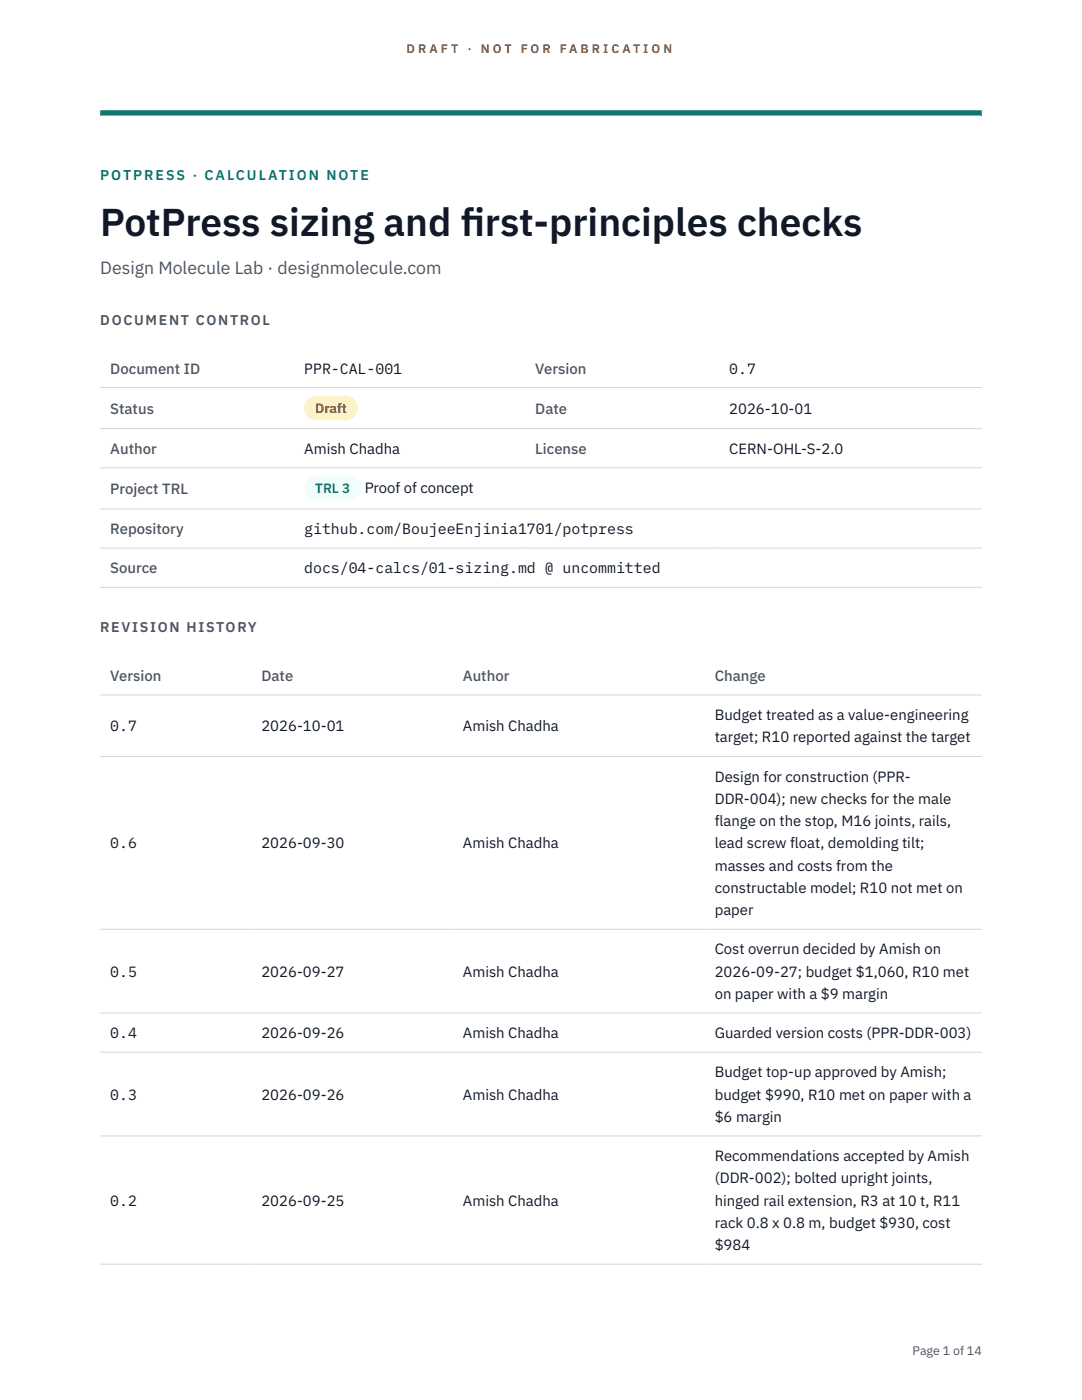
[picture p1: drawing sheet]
<svg xmlns="http://www.w3.org/2000/svg" width="216mm" height="279mm" viewBox="0 0 216 279" stroke-linecap="round" stroke-linejoin="round" font-family="sans-serif">
<defs><g id="words">
<g font-size="7.8" fill="#111827">
<text x="20" y="47.1">PotPress sizing and f</text>
<text x="91.9" y="47.1">irst-principles checks</text>
</g>
<text font-size="3.5" fill="#4b5563" x="20" y="54.6">Design Molecule Lab · designmolecule.com</text>
<g font-size="3" fill="#4b5563">
<text x="22" y="74.5">Document ID</text>
<text x="106.8" y="74.5">Version</text>
<text x="22" y="82.6">Status</text>
<text x="106.8" y="82.6">Date</text>
<text x="22" y="90.6">Author</text>
<text x="106.8" y="90.6">License</text>
<text x="22" y="98.6">Project TRL</text>
<text x="22" y="106.6">Repository</text>
<text x="22" y="114.4">Source</text>
<text x="22" y="135.9">Version</text>
<text x="52.2" y="135.9">Date</text>
<text x="92.4" y="135.9">Author</text>
<text x="142.6" y="135.9">Change</text>
</g>
<g font-size="3" fill="#111827">
<text x="60.7" y="74.5">PPR-CAL-001</text>
<text x="145.5" y="74.5">0.7</text>
<text x="145.5" y="82.6">2026-10-01</text>
<text x="60.7" y="90.6">Amish Chadha</text>
<text x="145.5" y="90.6">CERN-OHL-S-2.0</text>
<text x="72.8" y="98.5">Proof of concept</text>
<text x="60.7" y="106.6">github.com/BoujeeEnjinia1701/potpress</text>
<text x="60.7" y="114.4">docs/04-calcs/01-sizing.md @ uncommitted</text>
<text x="142.6" y="143.7">Budget treated as a value-engineering</text>
<text x="22" y="145.9">0.7</text>
<text x="52.2" y="145.9">2026-10-01</text>
<text x="92.4" y="145.9">Amish Chadha</text>
<text x="142.6" y="148.2">target; R10 reported against the target</text>
<text x="142.6" y="156">Design for construction (PPR-</text>
<text x="142.6" y="160.4">DDR-004); new checks for the male</text>
<text x="142.6" y="164.9">flange on the stop, M16 joints, rails,</text>
<text x="22" y="169.3">0.6</text>
<text x="52.2" y="169.3">2026-09-30</text>
<text x="92.4" y="169.3">Amish Chadha</text>
<text x="142.6" y="169.3">lead screw float, demolding tilt;</text>
<text x="142.6" y="173.8">masses and costs from the</text>
<text x="142.6" y="178.2">constructable model; R10 not met on</text>
<text x="142.6" y="182.7">paper</text>
<text x="142.6" y="190.5">Cost overrun decided by Amish on</text>
<text x="22" y="194.9">0.5</text>
<text x="52.2" y="194.9">2026-09-27</text>
<text x="92.4" y="194.9">Amish Chadha</text>
<text x="142.6" y="194.9">2026-09-27; budget $1,060, R10 met</text>
<text x="142.6" y="199.4">on paper with a $9 margin</text>
<text x="22" y="207.2">0.4</text>
<text x="52.2" y="207.2">2026-09-26</text>
<text x="92.4" y="207.2">Amish Chadha</text>
<text x="142.6" y="207.2">Guarded version costs (PPR-DDR-003)</text>
<text x="142.6" y="215">Budget top-up approved by Amish;</text>
<text x="22" y="219.5">0.3</text>
<text x="52.2" y="219.5">2026-09-26</text>
<text x="92.4" y="219.5">Amish Chadha</text>
<text x="142.6" y="219.5">budget $990, R10 met on paper with a</text>
<text x="142.6" y="223.9">$6 margin</text>
<text x="142.6" y="231.7">Recommendations accepted by Amish</text>
<text x="142.6" y="236.2">(DDR-002); bolted upright joints,</text>
<text x="22" y="240.6">0.2</text>
<text x="52.2" y="240.6">2026-09-25</text>
<text x="92.4" y="240.6">Amish Chadha</text>
<text x="142.6" y="240.6">hinged rail extension, R3 at 10 t, R11</text>
<text x="142.6" y="245.1">rack 0.8 x 0.8 m, budget $930, cost</text>
<text x="142.6" y="249.5">$984</text>
</g>
<text font-size="2.8" fill="#0f766e" x="20" y="36">POTPRESS · CALCULATION NOTE</text>
<g font-size="2.8" fill="#4b5563">
<text x="20" y="64.8">DOCUMENT CONTROL</text>
<text x="20" y="126.2">REVISION HISTORY</text>
</g>
<text font-size="2.7" fill="#92400e" x="62.9" y="82.5">Draft</text>
<text font-size="2.7" fill="#0f766e" x="62.9" y="98.5">TRL 3</text>
<g font-size="2.5" fill="#b45309">
<text x="81.1" y="10.5">D R A F T</text>
<text x="93.3" y="10.5">·</text>
<text x="95.9" y="10.5">N O T</text>
<text x="103.9" y="10.5">F O R</text>
<text x="111.7" y="10.5">F A B R I C A T I O N</text>
</g>
<text font-size="2.5" fill="#4b5563" x="182.1" y="270.3">Page 1 of 14</text>
</g></defs>
<path d="M20 23.1h175.9zM20 22h175.9v1.1h-175.9z" fill-rule="evenodd" fill="#0f766e"/>
<g fill="none" stroke="#d1d5db" stroke-width=".2">
<path d="M20 77.3h175.9M20 85.5h175.9M20 93.4h175.9M20 101.6h175.9M20 109.4h175.9M20 117.2h175.9M20 138.7h175.9M20 151h175.9M20 185.5h175.9M20 202.2h175.9M20 210h175.9M20 226.7h175.9"/>
<path d="M20 252.3h175.9"/>
</g>
<path d="M60.7 79h10.7v4.9h-10.7z" fill="#fef3c7"/>
<path d="M60.7 95.1h11.4v4.8h-11.4z" fill="#f0fdfa"/>
<use href="#words"/>
</svg>
